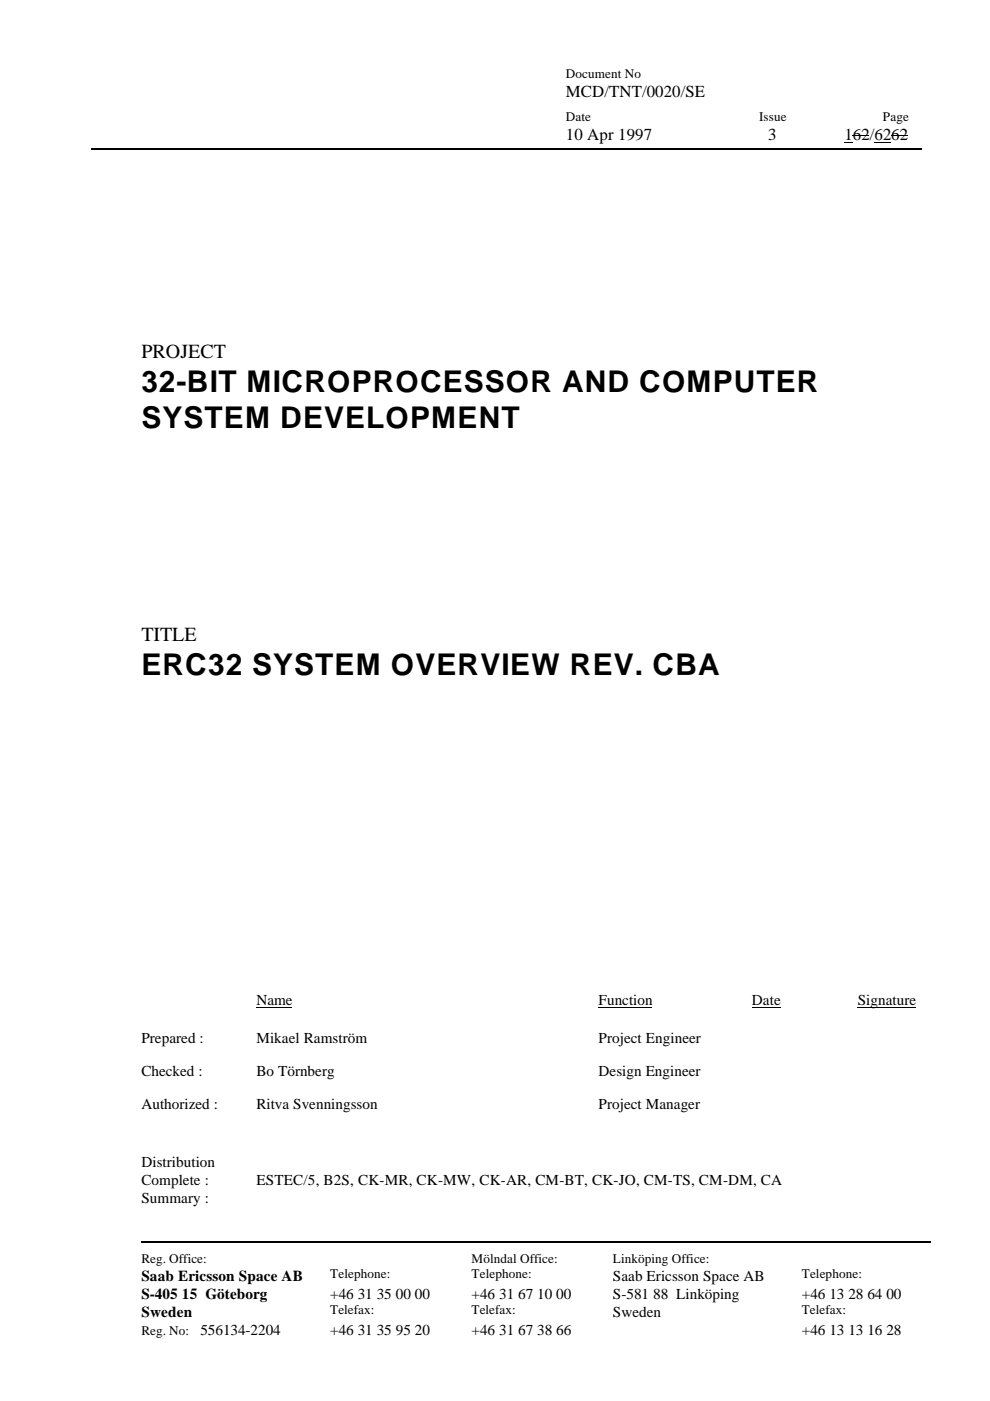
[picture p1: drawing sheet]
<svg xmlns="http://www.w3.org/2000/svg" width="210mm" height="297mm" viewBox="0 0 210 297" stroke-linecap="round" stroke-linejoin="round" font-family="sans-serif">
<defs><g id="words">
<g font-size="6.3">
<text x="30" y="83.1">32-BIT MICROPROCESSOR AND COMPUTER</text>
<text x="30" y="90.7">SYSTEM DEVELOPMENT</text>
<text x="30" y="143.1">ERC32 SYSTEM OVERVIEW REV. CBA</text>
</g>
<g font-size="4.2">
<text x="30" y="76">PROJECT</text>
<text x="30" y="136">TITLE</text>
</g>
<g font-size="3.6">
<text x="120" y="20.6">MCD/TNT/0020/SE</text>
<text x="120" y="29.7">10 Apr 1997</text>
<text x="162.9" y="29.7">3</text>
<text x="179.1" y="29.7">162/6262</text>
</g>
<g font-size="3.2">
<text x="54.4" y="213.1">Name</text>
<text x="126.9" y="213.1">Function</text>
<text x="159.4" y="213.1">Date</text>
<text x="181.9" y="213.1">Signature</text>
<text x="30" y="221.2">Prepared :</text>
<text x="54.4" y="221.2">Mikael Ramström</text>
<text x="126.9" y="221.2">Project Engineer</text>
<text x="30" y="228.2">Checked :</text>
<text x="54.4" y="228.2">Bo Törnberg</text>
<text x="126.9" y="228.2">Design Engineer</text>
<text x="30" y="235.2">Authorized :</text>
<text x="54.4" y="235.2">Ritva Svenningsson</text>
<text x="126.9" y="235.2">Project Manager</text>
<text x="30" y="247.3">Distribution</text>
<text x="30" y="251.1">Complete :</text>
<text x="54.4" y="251.1">ESTEC/5, B2S, CK-MR, CK-MW, CK-AR, CM-BT, CK-JO, CM-TS, CM-DM, CA</text>
<text x="30" y="255">Summary :</text>
<text x="30" y="275.4">S-405 15 Göteborg</text>
<text x="30" y="271.6">Saab Ericsson Space AB</text>
<text x="70" y="275.4">+46 31 35 00 00</text>
<text x="100" y="275.4">+46 31 67 10 00</text>
<text x="130" y="275.4">S-581 88 Linköping</text>
<text x="130" y="271.6">Saab Ericsson Space AB</text>
<text x="170" y="275.4">+46 13 28 64 00</text>
<text x="30" y="279.3">Sweden</text>
<text x="130" y="279.2">Sweden</text>
<text x="42.5" y="283">556134-2204</text>
<text x="70" y="283">+46 31 35 95 20</text>
<text x="100" y="283">+46 31 67 38 66</text>
<text x="170" y="283">+46 13 13 16 28</text>
</g>
<g font-size="2.8">
<text x="120" y="16.5">Document No</text>
<text x="120" y="25.7">Date</text>
<text x="161" y="25.7">Issue</text>
<text x="187.2" y="25.7">Page</text>
<text x="30" y="267.8">Reg. Office:</text>
<text x="100" y="267.8">Mölndal Office:</text>
<text x="130" y="267.8">Linköping Office:</text>
<text x="70" y="271">Telephone:</text>
<text x="100" y="271">Telephone:</text>
<text x="170" y="271">Telephone:</text>
<text x="70" y="278.7">Telefax:</text>
<text x="100" y="278.7">Telefax:</text>
<text x="170" y="278.7">Telefax:</text>
<text x="30" y="283">Reg. No:</text>
</g>
</g></defs>
<path d="M19.4 31.6h176M29.8 263.4h40M70.1 263.4h29.7M100.1 263.4h29.7M130 263.4h39.8M170.1 263.4h27.3" fill="none" stroke="#000" stroke-width=".25"/>
<path d="M179.1 30.2h1.7v.1h-1.7zM69.8 263.3h.3v.2h-.3zM99.8 263.3h.3v.2h-.3zM129.8 263.3h.2v.2h-.2zM169.8 263.3h.3v.2h-.3z" fill="#000"/>
<path d="M180.8 28.8h3.5M185.4 30.3h3.6M188.9 28.8h3.5M54.4 213.6h7.6M126.9 213.6h11.4M159.4 213.6h6.1M181.9 213.6h12.3" fill="none" stroke="#000" stroke-width=".21"/>
<use href="#words"/>
</svg>
